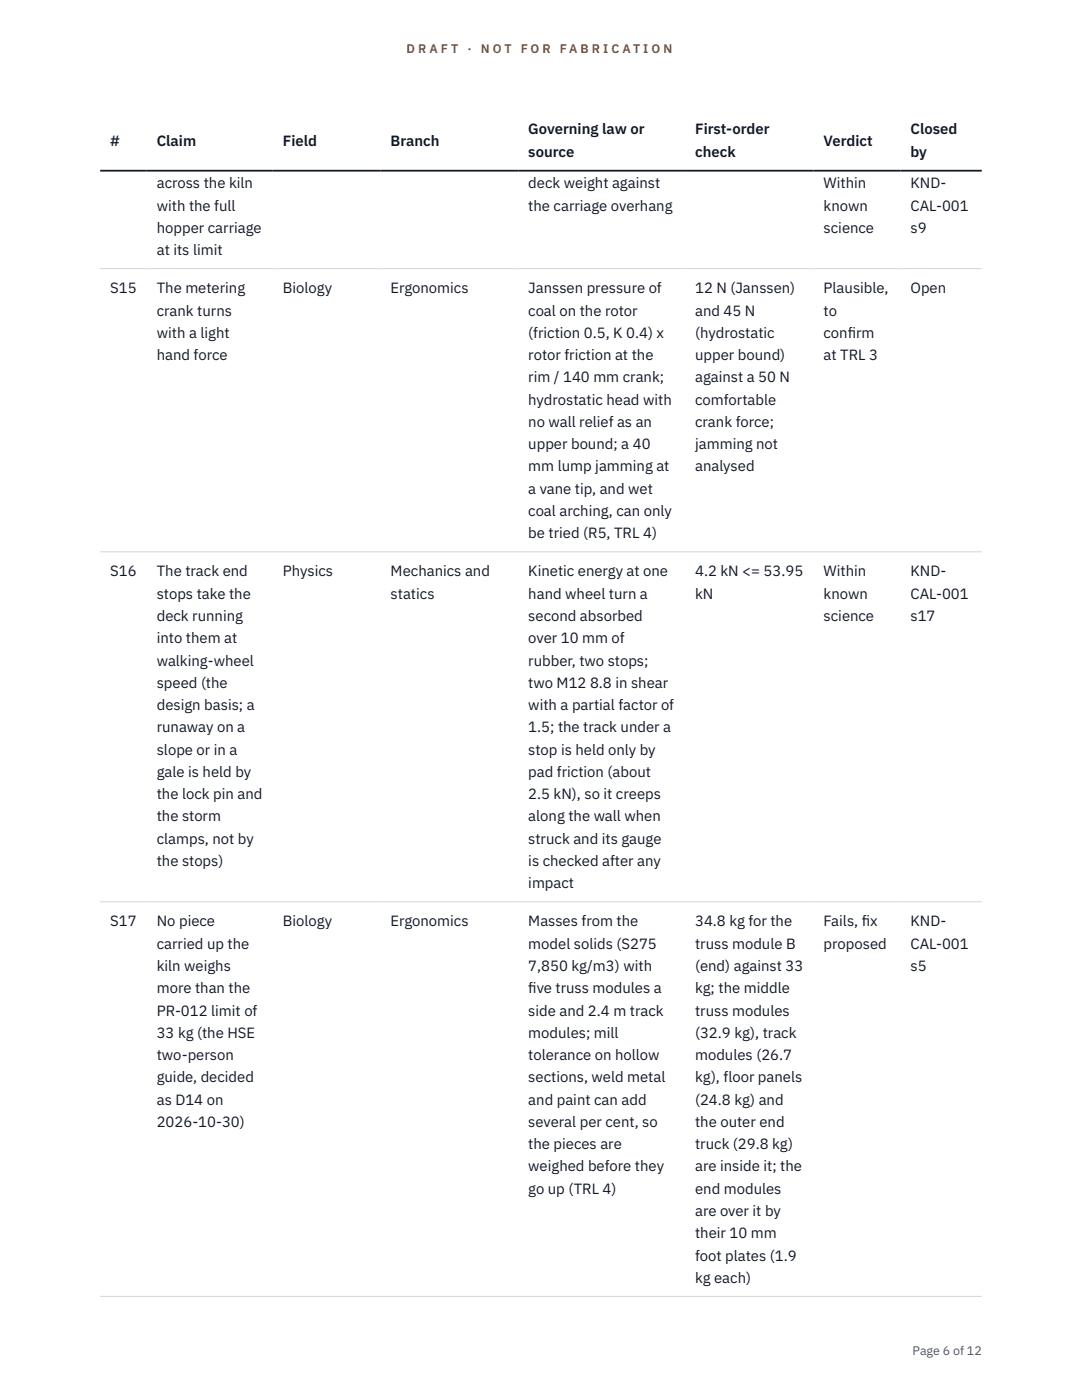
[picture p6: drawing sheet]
<svg xmlns="http://www.w3.org/2000/svg" width="216mm" height="279mm" viewBox="0 0 216 279" stroke-linecap="round" stroke-linejoin="round" font-family="sans-serif">
<defs><g id="words">
<g font-size="3" fill="#111827">
<text x="22" y="29.1">#</text>
<text x="31.3" y="29.1">Claim</text>
<text x="56.4" y="29.1">Field</text>
<text x="78" y="29.1">Branch</text>
<text x="105.4" y="26.8">Governing law or</text>
<text x="138.7" y="26.8">First-order</text>
<text x="164.3" y="29.1">Verdict</text>
<text x="181.7" y="26.8">Closed</text>
<text x="105.4" y="31.3">source</text>
<text x="138.7" y="31.3">check</text>
<text x="181.7" y="31.3">by</text>
<text x="31.3" y="37.6">across the kiln</text>
<text x="105.4" y="37.6">deck weight against</text>
<text x="164.3" y="37.6">Within</text>
<text x="181.7" y="37.6">KND-</text>
<text x="31.3" y="42">with the full</text>
<text x="31.3" y="46.5">hopper carriage</text>
<text x="105.4" y="42">the carriage overhang</text>
<text x="164.3" y="42">known</text>
<text x="164.3" y="46.5">science</text>
<text x="181.7" y="42">CAL-001</text>
<text x="181.7" y="46.5">s9</text>
<text x="31.3" y="50.9">at its limit</text>
<text x="22" y="58.5">S15</text>
<text x="31.3" y="58.5">The metering</text>
<text x="56.4" y="58.5">Biology</text>
<text x="78" y="58.5">Ergonomics</text>
<text x="105.4" y="58.5">Janssen pressure of</text>
<text x="138.7" y="58.5">12 N (Janssen)</text>
<text x="164.3" y="58.5">Plausible,</text>
<text x="181.7" y="58.5">Open</text>
<text x="31.3" y="63">crank turns</text>
<text x="105.4" y="63">coal on the rotor</text>
<text x="138.7" y="63">and 45 N</text>
<text x="164.3" y="63">to</text>
<text x="31.3" y="67.4">with a light</text>
<text x="31.3" y="71.9">hand force</text>
<text x="105.4" y="67.4">(friction 0.5, K 0.4) x</text>
<text x="105.4" y="71.9">rotor friction at the</text>
<text x="138.7" y="67.4">(hydrostatic</text>
<text x="138.7" y="71.9">upper bound)</text>
<text x="164.3" y="67.4">conf</text>
<text x="164.3" y="71.9">at TRL 3</text>
<text x="169.2" y="67.4">irm</text>
<text x="105.4" y="76.3">rim / 140 mm crank;</text>
<text x="138.7" y="76.3">against a 50 N</text>
<text x="105.4" y="80.8">hydrostatic head with</text>
<text x="138.7" y="80.8">comfortable</text>
<text x="105.4" y="85.2">no wall relief as an</text>
<text x="105.4" y="89.6">upper bound; a 40</text>
<text x="138.7" y="85.2">crank force;</text>
<text x="138.7" y="89.6">jamming not</text>
<text x="105.4" y="94.1">mm lump jamming at</text>
<text x="138.7" y="94.1">analysed</text>
<text x="105.4" y="98.5">a vane tip, and wet</text>
<text x="105.4" y="103">coal arching, can only</text>
<text x="105.4" y="107.4">be tried (R5, TRL 4)</text>
<text x="22" y="115">S16</text>
<text x="31.3" y="115">The track end</text>
<text x="31.3" y="119.5">stops take the</text>
<text x="56.4" y="115">Physics</text>
<text x="78" y="115">Mechanics and</text>
<text x="78" y="119.5">statics</text>
<text x="105.4" y="115">Kinetic energy at one</text>
<text x="105.4" y="119.5">hand wheel turn a</text>
<text x="138.7" y="115">4.2 kN &lt;= 53.95</text>
<text x="138.7" y="119.5">kN</text>
<text x="164.3" y="115">Within</text>
<text x="164.3" y="119.5">known</text>
<text x="181.7" y="115">KND-</text>
<text x="181.7" y="119.5">CAL-001</text>
<text x="31.3" y="123.9">deck running</text>
<text x="105.4" y="123.9">second absorbed</text>
<text x="164.3" y="123.9">science</text>
<text x="181.7" y="123.9">s17</text>
<text x="31.3" y="128.4">into them at</text>
<text x="105.4" y="128.4">over 10 mm of</text>
<text x="31.3" y="132.8">walking-wheel</text>
<text x="31.3" y="137.3">speed (the</text>
<text x="105.4" y="132.8">rubber, two stops;</text>
<text x="105.4" y="137.3">two M12 8.8 in shear</text>
<text x="31.3" y="141.7">design basis; a</text>
<text x="105.4" y="141.7">with a partial factor of</text>
<text x="31.3" y="146.2">runaway on a</text>
<text x="105.4" y="146.2">1.5; the track under a</text>
<text x="31.3" y="150.6">slope or in a</text>
<text x="31.3" y="155.1">gale is held by</text>
<text x="105.4" y="150.6">stop is held only by</text>
<text x="105.4" y="155.1">pad friction (about</text>
<text x="31.3" y="159.5">the lock pin and</text>
<text x="105.4" y="159.5">2.5 kN), so it creeps</text>
<text x="31.3" y="163.9">the storm</text>
<text x="105.4" y="163.9">along the wall when</text>
<text x="31.3" y="168.4">clamps, not by</text>
<text x="31.3" y="172.8">the stops)</text>
<text x="105.4" y="168.4">struck and its gauge</text>
<text x="105.4" y="172.8">is checked after any</text>
<text x="105.4" y="177.3">impact</text>
<text x="22" y="184.9">S17</text>
<text x="31.3" y="184.9">No piece</text>
<text x="56.4" y="184.9">Biology</text>
<text x="78" y="184.9">Ergonomics</text>
<text x="105.4" y="184.9">Masses from the</text>
<text x="138.7" y="184.9">34.8 kg for the</text>
<text x="164.3" y="184.9">Fails, f</text>
<text x="171.9" y="184.9">ix</text>
<text x="181.7" y="184.9">KND-</text>
<text x="31.3" y="189.3">carried up the</text>
<text x="105.4" y="189.3">model solids (S275</text>
<text x="138.7" y="189.3">truss module B</text>
<text x="164.3" y="189.3">proposed</text>
<text x="181.7" y="189.3">CAL-001</text>
<text x="31.3" y="193.8">kiln weighs</text>
<text x="105.4" y="193.8">7,850 kg/m3) with</text>
<text x="138.7" y="193.8">(end) against 33</text>
<text x="181.7" y="193.8">s5</text>
<text x="31.3" y="198.2">more than the</text>
<text x="31.3" y="202.7">PR-012 limit of</text>
<text x="105.4" y="198.2">f</text>
<text x="105.4" y="198.2">ive truss modules a</text>
<text x="105.4" y="202.7">side and 2.4 m track</text>
<text x="138.7" y="198.2">kg; the middle</text>
<text x="138.7" y="202.7">truss modules</text>
<text x="31.3" y="207.1">33 kg (the HSE</text>
<text x="105.4" y="207.1">modules; mill</text>
<text x="138.7" y="207.1">(32.9 kg), track</text>
<text x="31.3" y="211.6">two-person</text>
<text x="105.4" y="211.6">tolerance on hollow</text>
<text x="138.7" y="211.6">modules (26.7</text>
<text x="31.3" y="216">guide, decided</text>
<text x="31.3" y="220.5">as D14 on</text>
<text x="105.4" y="216">sections, weld metal</text>
<text x="105.4" y="220.5">and paint can add</text>
<text x="138.7" y="216">kg), floor panels</text>
<text x="138.7" y="220.5">(24.8 kg) and</text>
<text x="31.3" y="224.9">2026-10-30)</text>
<text x="105.4" y="224.9">several per cent, so</text>
<text x="138.7" y="224.9">the outer end</text>
<text x="105.4" y="229.4">the pieces are</text>
<text x="105.4" y="233.8">weighed before they</text>
<text x="138.7" y="229.4">truck (29.8 kg)</text>
<text x="138.7" y="233.8">are inside it; the</text>
<text x="105.4" y="238.2">go up (TRL 4)</text>
<text x="138.7" y="238.2">end modules</text>
<text x="138.7" y="242.7">are over it by</text>
<text x="138.7" y="247.1">their 10 mm</text>
<text x="138.7" y="251.6">foot plates (1.9</text>
<text x="138.7" y="256">kg each)</text>
</g>
<g font-size="2.5" fill="#b45309">
<text x="81.1" y="10.5">D R A F T</text>
<text x="93.3" y="10.5">·</text>
<text x="95.9" y="10.5">N O T</text>
<text x="103.9" y="10.5">F O R</text>
<text x="111.7" y="10.5">F A B R I C A T I O N</text>
</g>
<text font-size="2.5" fill="#4b5563" x="182.1" y="270.3">Page 6 of 12</text>
</g></defs>
<path d="M20 53.6h175.9M20 110.1h175.9M20 180h175.9M20 258.7h175.9" fill="none" stroke="#d1d5db" stroke-width=".2"/>
<path d="M20 34.1h175.9" fill="none" stroke="#111827" stroke-width=".35"/>
<use href="#words"/>
</svg>
